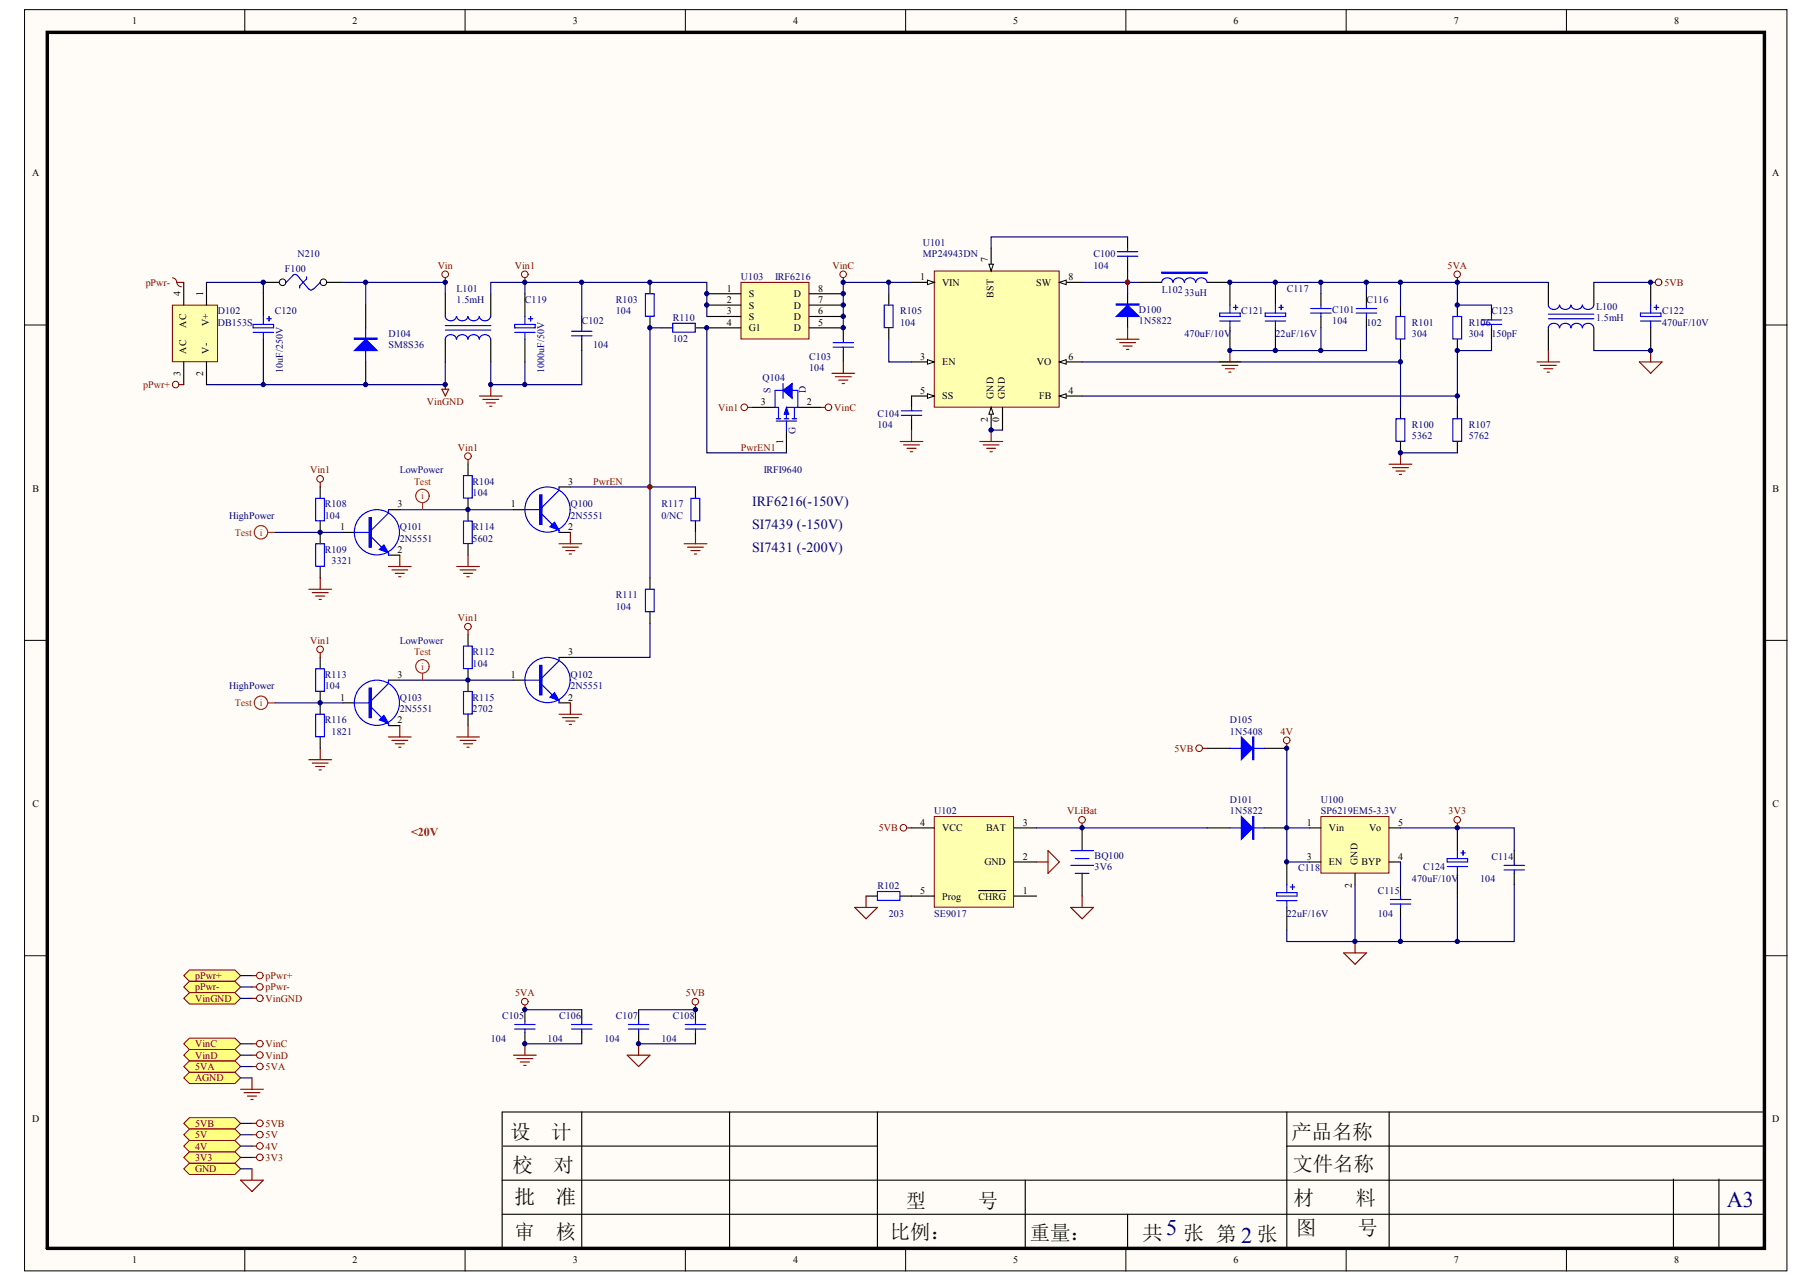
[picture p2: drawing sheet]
<svg xmlns="http://www.w3.org/2000/svg" width="297mm" height="210mm" viewBox="0 0 297 210" stroke-linecap="round" stroke-linejoin="round" font-family="sans-serif">
<defs><g id="words">
<text font-size="3.6" fill="#000080" x="282.3" y="197.3">A3</text>
<g font-size="3.3" fill="#080d02">
<text x="83.4" y="186.2">设</text>
<text x="83.8" y="191.6">校</text>
<text x="90.1" y="186.2">计</text>
<text x="90.5" y="191.6">对</text>
<text x="211.1" y="186.2">产品名称</text>
<text x="211.3" y="191.4">文件名称</text>
<text x="148.1" y="197.5">型</text>
<text x="159.9" y="197.5">号</text>
<text x="211.5" y="196.9">材</text>
<text x="221.6" y="196.9">料</text>
<text x="84.1" y="202.5">审</text>
<text x="90.8" y="202.5">核</text>
<text x="145.5" y="202.5">比例：</text>
<text x="168.3" y="202.7">重量：</text>
<text x="186.8" y="202.7">共5 张 第 2 张</text>
<text x="211.9" y="202">图</text>
<text x="221.9" y="202">号</text>
</g>
<g font-size="3.3">
<text x="84.1" y="196.8">批</text>
<text x="90.8" y="196.8">准</text>
</g>
<g font-size="2.3" fill="#000080">
<text x="123" y="82.7">IRF6216(-150V)</text>
<text x="123" y="86.5">SI7439 (-150V)</text>
<text x="123" y="90.2">SI7431 (-200V)</text>
</g>
<text font-size="2" fill="#f00" x="67.2" y="136.7">&lt;20V</text>
<g font-size="1.6">
<text x="21.6" y="4">1</text>
<text x="57.6" y="4">2</text>
<text x="93.6" y="4">3</text>
<text x="129.6" y="4">4</text>
<text x="165.7" y="4">5</text>
<text x="201.7" y="4">6</text>
<text x="237.7" y="4">7</text>
<text x="273.7" y="4">8</text>
<text x="5.3" y="28.8">A</text>
<text x="289.7" y="28.8">A</text>
<text x="118.8" y="47.7">1</text>
<text x="133.8" y="47.7">8</text>
<text x="150.4" y="45.8">1</text>
<text x="154" y="46.7">VIN</text>
<text x="161.5" y="42.8" transform="rotate(-90 161.5 42.8)">7</text>
<text x="169.4" y="46.7">SW</text>
<text x="174.7" y="45.8">8</text>
<text x="29.5" y="48.4" transform="rotate(-90 29.5 48.4)">4</text>
<text x="30.4" y="53.5" transform="rotate(-90 30.4 53.5)">AC</text>
<text x="33.2" y="48.4" transform="rotate(-90 33.2 48.4)">1</text>
<text x="34.1" y="53.3" transform="rotate(-90 34.1 53.3)">V+</text>
<text x="118.8" y="49.5">2</text>
<text x="118.8" y="51.4">3</text>
<text x="118.8" y="53.2">4</text>
<text x="122.4" y="48.6">S</text>
<text x="122.4" y="50.4">S</text>
<text x="122.4" y="52.3">S</text>
<text x="129.8" y="50.4">D</text>
<text x="129.8" y="48.6">D</text>
<text x="129.8" y="52.3">D</text>
<text x="133.8" y="49.5">7</text>
<text x="133.8" y="53.2">5</text>
<text x="133.8" y="51.4">6</text>
<text x="162.4" y="48.7" transform="rotate(-90 162.4 48.7)">BST</text>
<text x="30.4" y="57.9" transform="rotate(-90 30.4 57.9)">AC</text>
<text x="34.1" y="57.9" transform="rotate(-90 34.1 57.9)">V-</text>
<text x="122.4" y="54.2">G1</text>
<text x="129.8" y="54.2">D</text>
<text x="150.4" y="58.8">3</text>
<text x="154" y="59.7">EN</text>
<text x="169.5" y="59.7">VO</text>
<text x="174.7" y="58.8">6</text>
<text x="29.5" y="61.5" transform="rotate(-90 29.5 61.5)">3</text>
<text x="33.2" y="61.5" transform="rotate(-90 33.2 61.5)">2</text>
<text x="150.4" y="64.4">5</text>
<text x="154" y="65.3">SS</text>
<text x="162.4" y="65.3" transform="rotate(-90 162.4 65.3)">GND</text>
<text x="164.3" y="65.3" transform="rotate(-90 164.3 65.3)">GND</text>
<text x="169.9" y="65.3">FB</text>
<text x="174.7" y="64.4">4</text>
<text x="124.4" y="66.2">3</text>
<text x="131.9" y="66.2">2</text>
<text x="161.5" y="68.9" transform="rotate(-90 161.5 68.9)">2</text>
<text x="163.3" y="68.9" transform="rotate(-90 163.3 68.9)">0</text>
<text x="128" y="72.6" transform="rotate(-90 128 72.6)">1</text>
<text x="5.3" y="80.4">B</text>
<text x="65" y="83">3</text>
<text x="83.5" y="83">1</text>
<text x="92.9" y="79.2">3</text>
<text x="289.8" y="80.4">B</text>
<text x="55.6" y="86.7">1</text>
<text x="92.9" y="86.7">2</text>
<text x="65" y="90.4">2</text>
<text x="92.9" y="107.1">3</text>
<text x="65" y="110.8">3</text>
<text x="83.5" y="110.8">1</text>
<text x="55.6" y="114.5">1</text>
<text x="65" y="118.3">2</text>
<text x="92.9" y="114.5">2</text>
<text x="5.3" y="131.9">C</text>
<text x="289.8" y="131.9">C</text>
<text x="150.4" y="135">4</text>
<text x="154" y="135.9">VCC</text>
<text x="161.2" y="135.9">BAT</text>
<text x="167.2" y="135">3</text>
<text x="213.6" y="135">1</text>
<text x="217.2" y="135.9">Vin</text>
<text x="223.8" y="135.9">Vo</text>
<text x="228.6" y="135">5</text>
<text x="160.9" y="141.5">GND</text>
<text x="167.2" y="140.5">2</text>
<text x="213.6" y="140.5">3</text>
<text x="217.2" y="141.5">EN</text>
<text x="221.9" y="141.5" transform="rotate(-90 221.9 141.5)">GND</text>
<text x="222.6" y="141.5">BYP</text>
<text x="228.6" y="140.5">4</text>
<text x="150.4" y="146.1">5</text>
<text x="154" y="147.1">Prog</text>
<text x="160" y="147.1">CHRG</text>
<text x="167.2" y="146.1">1</text>
<text x="221" y="145.1" transform="rotate(-90 221 145.1)">2</text>
<text x="5.3" y="183.5">D</text>
<text x="289.7" y="183.5">D</text>
<text x="21.6" y="206.5">1</text>
<text x="57.6" y="206.5">2</text>
<text x="93.6" y="206.5">3</text>
<text x="129.6" y="206.5">4</text>
<text x="165.7" y="206.5">5</text>
<text x="201.7" y="206.5">6</text>
<text x="237.7" y="206.5">7</text>
<text x="273.7" y="206.5">8</text>
</g>
<g font-size="1.6" fill="#000080">
<text x="150.9" y="40.2">U101</text>
<text x="46.6" y="44.5">F100</text>
<text x="48.6" y="42.1">N210</text>
<text x="74.7" y="47.7">L101</text>
<text x="121.1" y="45.8">U103</text>
<text x="126.7" y="45.8">IRF6216</text>
<text x="150.9" y="42.1">MP24943DN</text>
<text x="178.8" y="42.1">C100</text>
<text x="178.8" y="43.9">104</text>
<text x="189.9" y="47.8">L102</text>
<text x="210.4" y="47.7">C117</text>
<text x="35.6" y="51.4">D102</text>
<text x="35.6" y="53.2">DB153S</text>
<text x="44.9" y="51.4">C120</text>
<text x="74.7" y="49.5">1.5mH</text>
<text x="85.8" y="49.5">C119</text>
<text x="95.1" y="53">C102</text>
<text x="100.7" y="49.5">R103</text>
<text x="100.7" y="51.4">104</text>
<text x="110" y="52.5">R110</text>
<text x="147.2" y="51.4">R105</text>
<text x="147.2" y="53.2">104</text>
<text x="186.2" y="51.2">D100</text>
<text x="186.2" y="53">1N5822</text>
<text x="193.6" y="48.4">33uH</text>
<text x="202.9" y="51.4">C121</text>
<text x="217.8" y="51.2">C101</text>
<text x="217.8" y="53">104</text>
<text x="223.4" y="49.5">C116</text>
<text x="223.4" y="53.2">102</text>
<text x="230.8" y="53.2">R101</text>
<text x="240.1" y="53.2">R106</text>
<text x="243.8" y="51.4">C123</text>
<text x="260.9" y="50.6">L100</text>
<text x="260.9" y="52.5">1.5mH</text>
<text x="271.7" y="51.4">C122</text>
<text x="271.7" y="53.2">470uF/10V</text>
<text x="63.5" y="55.1">D104</text>
<text x="63.5" y="56.9">SM8S36</text>
<text x="97" y="56.9">104</text>
<text x="110" y="55.8">102</text>
<text x="132.3" y="58.8">C103</text>
<text x="193.6" y="55.1">470uF/10V</text>
<text x="208.5" y="55.1">22uF/16V</text>
<text x="230.8" y="55.1">304</text>
<text x="240.1" y="55.1">304</text>
<text x="243.8" y="55.1">150pF</text>
<text x="46.2" y="61" transform="rotate(-90 46.2 61)">10uF/250V</text>
<text x="89" y="61" transform="rotate(-90 89 61)">1000uF/50V</text>
<text x="124.7" y="62.3">Q104</text>
<text x="126" y="64.2" transform="rotate(-90 126 64.2)">S</text>
<text x="131.7" y="64.2" transform="rotate(-90 131.7 64.2)">D</text>
<text x="132.3" y="60.7">104</text>
<text x="130.1" y="70.9" transform="rotate(-90 130.1 70.9)">G</text>
<text x="143.4" y="68.1">C104</text>
<text x="143.4" y="70">104</text>
<text x="230.8" y="70">R100</text>
<text x="230.8" y="71.8">5362</text>
<text x="240.1" y="70">R107</text>
<text x="240.1" y="71.8">5762</text>
<text x="65.4" y="77.4">LowPower</text>
<text x="124.8" y="77.4">IRFI9640</text>
<text x="53.1" y="83">R108</text>
<text x="77.3" y="79.2">R104</text>
<text x="77.3" y="81.1">104</text>
<text x="93.2" y="83">Q100</text>
<text x="108.1" y="83">R117</text>
<text x="37.5" y="84.8">HighPower</text>
<text x="53.1" y="84.8">104</text>
<text x="65.4" y="86.7">Q101</text>
<text x="65.4" y="88.5">2N5551</text>
<text x="77.3" y="86.7">R114</text>
<text x="77.3" y="88.5">5602</text>
<text x="93.2" y="84.8">2N5551</text>
<text x="108.1" y="84.8">0/NC</text>
<text x="53.1" y="90.4">R109</text>
<text x="54.2" y="92.2">3321</text>
<text x="100.7" y="97.8">R111</text>
<text x="100.7" y="99.7">104</text>
<text x="65.4" y="105.3">LowPower</text>
<text x="77.3" y="107.1">R112</text>
<text x="37.5" y="112.7">HighPower</text>
<text x="53.1" y="110.8">R113</text>
<text x="53.1" y="112.7">104</text>
<text x="77.3" y="109">104</text>
<text x="93.2" y="110.8">Q102</text>
<text x="93.2" y="112.7">2N5551</text>
<text x="53.1" y="118.3">R116</text>
<text x="65.4" y="114.5">Q103</text>
<text x="65.4" y="116.4">2N5551</text>
<text x="77.3" y="114.5">R115</text>
<text x="77.3" y="116.4">2702</text>
<text x="201.1" y="118.3">D105</text>
<text x="54.2" y="120.1">1821</text>
<text x="201.1" y="120.1">1N5408</text>
<text x="201.1" y="131.3">D101</text>
<text x="215.9" y="131.3">U100</text>
<text x="152.7" y="133.1">U102</text>
<text x="201.1" y="133.1">1N5822</text>
<text x="215.9" y="133.1">SP6219EM5-3.3V</text>
<text x="178.9" y="140.4">BQ100</text>
<text x="178.9" y="142.2">3V6</text>
<text x="212.2" y="142.4">C118</text>
<text x="232.7" y="142.2">C124</text>
<text x="243.8" y="140.5">C114</text>
<text x="143.4" y="145.4">R102</text>
<text x="145.3" y="149.8">203</text>
<text x="152.7" y="149.8">SE9017</text>
<text x="210.4" y="149.8">22uF/16V</text>
<text x="225.2" y="146.1">C115</text>
<text x="225.2" y="149.8">104</text>
<text x="230.8" y="144.3">470uF/10V</text>
<text x="242" y="144.3">104</text>
<text x="82.1" y="166.6">C105</text>
<text x="91.4" y="166.6">C106</text>
<text x="100.7" y="166.6">C107</text>
<text x="110" y="166.6">C108</text>
<text x="80.2" y="170.3">104</text>
<text x="89.5" y="170.3">104</text>
<text x="98.8" y="170.3">104</text>
<text x="108.1" y="170.3">104</text>
</g>
<g font-size="1.6" fill="#800000">
<text x="23.8" y="46.7">pPwr-</text>
<text x="71.6" y="43.9">Vin</text>
<text x="84.2" y="43.9">Vin1</text>
<text x="136.1" y="43.9">VinC</text>
<text x="236.7" y="43.9">5VA</text>
<text x="272.1" y="46.7">5VB</text>
<text x="23.4" y="63.4">pPwr+</text>
<text x="69.8" y="66.2">VinGND</text>
<text x="117.4" y="67.2">Vin1</text>
<text x="136.4" y="67.2">VinC</text>
<text x="50.7" y="77.4">Vin1</text>
<text x="74.9" y="73.7">Vin1</text>
<text x="121.1" y="73.7">PwrEN1</text>
<text x="97" y="79.2">PwrEN</text>
<text x="74.9" y="101.5">Vin1</text>
<text x="50.7" y="105.3">Vin1</text>
<text x="192" y="122.9">5VB</text>
<text x="209.4" y="120.1">4V</text>
<text x="143.7" y="135.9">5VB</text>
<text x="174.5" y="133.1">VLiBat</text>
<text x="236.8" y="133.1">3V3</text>
<text x="31.9" y="160.1">pPwr+</text>
<text x="31.9" y="161.9">pPwr-</text>
<text x="43.4" y="160.1">pPwr+</text>
<text x="43.4" y="161.9">pPwr-</text>
<text x="31.9" y="163.8">VinGND</text>
<text x="43.4" y="163.8">VinGND</text>
<text x="84.2" y="162.8">5VA</text>
<text x="112.1" y="162.8">5VB</text>
<text x="31.9" y="173.1">VinD</text>
<text x="31.9" y="171.2">VinC</text>
<text x="43.4" y="173.1">VinD</text>
<text x="43.4" y="171.2">VinC</text>
<text x="31.9" y="176.8">AGND</text>
<text x="31.9" y="174.9">5VA</text>
<text x="43.4" y="174.9">5VA</text>
<text x="31.9" y="184.2">5VB</text>
<text x="43.4" y="184.2">5VB</text>
<text x="31.9" y="191.6">GND</text>
<text x="31.9" y="189.8">3V3</text>
<text x="31.9" y="187.9">4V</text>
<text x="31.9" y="186.1">5V</text>
<text x="43.4" y="189.8">3V3</text>
<text x="43.4" y="187.9">4V</text>
<text x="43.4" y="186.1">5V</text>
</g>
<g font-size="1.6" fill="#f00">
<text x="67.7" y="79.2">Test</text>
<text x="68.9" y="81.7">i</text>
<text x="38.4" y="87.6">Test</text>
<text x="42.5" y="87.6">i</text>
<text x="67.7" y="107.1">Test</text>
<text x="68.9" y="109.5">i</text>
<text x="38.4" y="115.4">Test</text>
<text x="42.5" y="115.5">i</text>
</g>
</g></defs>
<g fill="#fffcf8" stroke="#000" stroke-width=".16">
<path d="M4 1.6h288.1v206.2h-288.1z"/>
<path d="M7.7 5.3h280.7v198.7h-280.7z"/>
</g>
<g fill="none" stroke="#000" stroke-width=".16">
<path d="M40 1.6v3.7M76 1.6v3.7M112 1.6v3.7M148 1.6v3.7M184.1 1.6v3.7M220.1 1.6v3.7M256.1 1.6v3.7M4 53.1h3.7M288.4 53.1h3.8M4 104.7h3.7M288.4 104.7h3.8M4 156.2h3.7"/>
<path d="M288.4 156.2h3.8M40 204.1v3.7M76 204.1v3.7M112 204.1v3.7M148 204.1v3.7M184.1 204.1v3.7M220.1 204.1v3.7M256.1 204.1v3.7"/>
</g>
<g fill="#000080" stroke="#000080" stroke-width=".16">
<circle cx="106.2" cy="79.6" r=".35"/>
<circle cx="184.3" cy="46.1" r=".35"/>
</g>
<path d="M7.7 5.3h280.7v198.8h-280.7z" fill="none" stroke="#000" stroke-width=".56"/>
<path d="M82.1 198.5h206.3M82.1 192.9h206.3M82.1 181.8h206.3M82.3 187.4h61.1M95.1 181.8v22.1" fill="none" stroke="#080d02" stroke-width=".19"/>
<g fill="none" stroke="#000" stroke-width=".19">
<path d="M43.1 48v3.7M43.1 55.5v3.7M43.1 46.2h3.7M59.8 49.9v3.7M59.8 59.2v3.7M82.1 181.8v22.3M119.3 181.8v22.3M143.4 181.8v22.3M167.6 192.9v11.2M184.3 198.5v5.6M210.4 187.4h78M210.4 181.8v22.3"/>
<path d="M227.1 181.8v22.3M273.6 192.7v11.2M281 192.7v11.2"/>
</g>
<path d="M41.4 53h3.3v.6h-3.3zM41.4 54.3h3.3M43.1 51.7v1.3M43.1 54.3v1.2M43.6 52.1h.8M44 51.7v.8M59.8 53.6v5.6" fill="none" stroke="#00f" stroke-width=".19"/>
<g fill="#00f" stroke="#00f" stroke-width=".19">
<path d="M57.9 57.3l1.9-1.8 1.8 1.8z"/>
<path d="M57.9 55.3h3.7v.2h-3.7z" fill-rule="evenodd"/>
</g>
<circle cx="46.2" cy="46.1" r=".54" fill="#fffcf8" stroke="#000" stroke-width=".16"/>
<path d="M52.3 46.2h3.8" fill="none" stroke="#000" stroke-width=".19"/>
<circle cx="52.9" cy="46.1" r=".53" fill="#fffcf8" stroke="#000" stroke-width=".16"/>
<g fill="none" stroke="#00f" stroke-width=".19">
<path d="M47.9 45l.4-.1 .3 .1 1.9 2.3M47.9 45l-1.1 1.2M50.1 45.2v.4l-1.1 1.1v.4M51.2 47.2a.35 .35 0 0 1-.7 .1M52.3 46.2l-1.1 1.1M72.8 54h7.4M72.8 53.2h7.4M74.6 51.7a.93 .93 0 0 1-.9 .7 .93 .93 0 0 1-.9-.7M74.6 55.5a.92 .92 0 0 0-.9-.8 .92 .92 0 0 0-.9 .8M76.5 51.7a.94 .94 0 0 1-.9 .7 .94 .94 0 0 1-.9-.7M76.5 55.5a.93 .93 0 0 0-.9-.8 .93 .93 0 0 0-.9 .8M78.3 51.7a.94 .94 0 0 1-.9 .7 .94 .94 0 0 1-.9-.7"/>
<path d="M78.3 55.5a.93 .93 0 0 0-.9-.8 .93 .93 0 0 0-.9 .8M80.2 51.7a.93 .93 0 0 1-.9 .7 .93 .93 0 0 1-.9-.7M80.2 55.5a.92 .92 0 0 0-.9-.8 .92 .92 0 0 0-.9 .8M84.1 53h3.4v.6h-3.4zM84.1 54.3h3.4M85.8 51.7v1.3M85.8 54.3v1.2M86.4 52.1h.7M86.7 51.7v.8M93.4 54.9h3.4M93.4 54.2h3.4M95.1 53.6v.6"/>
<path d="M95.1 54.9v.6M175 139.1h3.8M143.4 145.7h3.7v1.5h-3.7zM175 141.5h3.8M175.8 140.4h2.2M175.8 142.8h2.2"/>
</g>
<path d="M56.1 46.2h16.7v1.8M85.8 59.2v3.7M95.1 57.3v5.6h-14.9v-3.7" fill="none" stroke="#000080" stroke-width=".19"/>
<path d="M72.8 48v3.7M72.8 55.5v3.7M80.2 48v3.7M80.2 55.5v3.7M85.8 48v3.7M85.8 55.5v3.7M95.1 51.7v1.9M95.1 55.5v1.8M176.9 135.3v3.8M141.6 146.5h1.8M147.2 146.5h1.8M176.9 142.8v3.7" fill="none" stroke="#000" stroke-width=".19"/>
<g fill="none" stroke="#800000" stroke-width=".16">
<circle cx="72.8" cy="44.8" r=".54"/>
<circle cx="137.8" cy="44.8" r=".53"/>
<circle cx="210.3" cy="121" r=".54"/>
</g>
<path d="M72.8 45.4v.8M137.9 45.4v.8M78.4 64.7h3.7M78.9 65.3h2.6M79.5 65.9h1.5M80 66.4h.4M80.2 62.9v1.8M210.4 121.6v.7M175 148.3h3.8l-1.9 1.9zM176.9 146.5v1.8" fill="none" stroke="#800000" stroke-width=".19"/>
<path d="M152.7 133.5h13v14.8h-13z" fill="#ffffb0" stroke="#800000" stroke-width=".16"/>
<g fill="none" stroke="#000" stroke-width=".19">
<path d="M269.9 46.2v3.7M269.9 53.6v3.7M52.3 79.6v1.9M76.5 75.9v1.8M52.3 85.2v3.7M52.3 92.6v1.9M56.1 87h1.8M63.5 83.3h1.9M63.5 90.8h1.9M76.5 81.5v1.8M149 135.3h3.7M165.7 135.3h3.8"/>
<path d="M238.2 135.3v3.8M149 146.5h3.7M160 145.6h4.4M165.7 146.5h3.8M165.7 140.9h3.8M229 144.6v1.9M229 148.3v1.9M238.2 142.8v3.7"/>
</g>
<g fill="none" stroke="#800000" stroke-width=".19">
<path d="M268 59.2h3.7l-1.8 1.8zM269.9 46.2h.7M269.9 57.3v1.9M52.3 78.9v.7M76.5 75.1v.8M50.5 96.3h3.7M51 96.9h2.6M51.6 97.4h1.5M52.2 98h.3M52.3 94.5v1.8M63.5 92.6h3.7M64.1 93.2h2.6"/>
<path d="M64.6 93.7h1.5M65.2 94.3h.3M65.4 90.8v1.8M148.3 135.3h.7M171.3 139.1l1.9 1.8-1.9 1.9zM176.9 134.6v.7M139.7 148.3h3.7l-1.8 1.9zM141.6 146.5v1.8M169.5 140.9h1.8"/>
</g>
<g fill="none" stroke="#800000" stroke-width=".16">
<circle cx="271.1" cy="46.1" r=".54"/>
<circle cx="52.3" cy="78.3" r=".54"/>
<circle cx="76.5" cy="74.6" r=".54"/>
<circle cx="147.7" cy="135.3" r=".53"/>
<circle cx="176.9" cy="134" r=".54"/>
</g>
<path d="M59.8 46.2v3.7M65.4 83.3h18.5M169.5 135.3h27.9" fill="none" stroke="#000080" stroke-width=".19"/>
<g fill="none" stroke="#00f" stroke-width=".19">
<path d="M268.2 51.2h3.3v.5h-3.3zM268.2 52.5h3.3M269.9 49.9v1.3M269.9 52.5v1.1M270.4 50.3h.8M270.8 49.9v.7M75.8 77.7h1.4v3.7h-1.4zM51.6 81.5h1.4v3.6h-1.4zM51.6 88.9h1.4v3.7h-1.4zM57.9 87h2.8M60.7 87.8l1.7 1.7M63.5 83.3v.6l-2.8 2.8"/>
<path d="M63.5 90.4v.4M238.2 139.1v1.3M238.8 139.4h.8M239.2 139.1v.7M227.3 147h3.3M227.3 147.8h3.3M229 146.5v.5M229 147.8v.5M236.6 140.4h3.3v.5h-3.3zM236.6 141.7h3.3M238.2 141.7v1.1"/>
<circle cx="61.6" cy="87" r="3.7"/>
</g>
<g fill="#00f" stroke="#00f" stroke-width=".19">
<path d="M62 89.8l.8-.7 .7 1.3z"/>
<path d="M60.3 84.6h.4v4.9h-.4z" fill-rule="evenodd"/>
</g>
<path d="M215.9 133.5h11.2v9.2h-11.2z" fill="#ffffb0" stroke="#800000" stroke-width=".16"/>
<path d="M214.1 135.3h1.8M227.1 135.3h1.9M214.1 140.9h1.8M221.5 142.8v1.8M227.1 140.9h1.9" fill="none" stroke="#000" stroke-width=".19"/>
<path d="M229 140.9v3.7M229 150.2v3.7" fill="none" stroke="#000080" stroke-width=".19"/>
<path d="M238.2 134.6v.7M219.7 155.8h3.7l-1.9 1.8zM221.5 153.9v1.9" fill="none" stroke="#800000" stroke-width=".19"/>
<circle cx="238.2" cy="134" r=".53" fill="none" stroke="#800000" stroke-width=".16"/>
<path d="M30 159.5l1-.9h7.4l.9 .9-.9 .9h-7.4z" fill-rule="evenodd" fill="#ffff80" stroke="#800000" stroke-width=".16"/>
<circle cx="42.5" cy="159.5" r=".54" fill="none" stroke="#800000" stroke-width=".16"/>
<path d="M41.2 159.5h.7" fill="none" stroke="#800000" stroke-width=".19"/>
<path d="M39.3 159.5h1.9" fill="none" stroke="#000080" stroke-width=".19"/>
<path d="M30 161.3l1-.9h7.4l.9 .9-.9 1h-7.4z" fill-rule="evenodd" fill="#ffff80" stroke="#800000" stroke-width=".16"/>
<path d="M39.3 161.3h1.9" fill="none" stroke="#000080" stroke-width=".19"/>
<path d="M30 191.1l1-1h7.4l.9 1-.9 .9h-7.4z" fill-rule="evenodd" fill="#ffff80" stroke="#800000" stroke-width=".16"/>
<path d="M39.3 191.1h1.9" fill="none" stroke="#000080" stroke-width=".19"/>
<path d="M39.3 192.9h3.8l-1.9 1.9zM41.2 191.1v1.8" fill="none" stroke="#800000" stroke-width=".19"/>
<path d="M30 189.2l1-.9h7.4l.9 .9-.9 .9h-7.4z" fill-rule="evenodd" fill="#ffff80" stroke="#800000" stroke-width=".16"/>
<circle cx="42.5" cy="189.2" r=".54" fill="none" stroke="#800000" stroke-width=".16"/>
<path d="M41.2 189.2h.7" fill="none" stroke="#800000" stroke-width=".19"/>
<path d="M39.3 189.2h1.9" fill="none" stroke="#000080" stroke-width=".19"/>
<path d="M30 176.2l1-.9h7.4l.9 .9-.9 .9h-7.4z" fill-rule="evenodd" fill="#ffff80" stroke="#800000" stroke-width=".16"/>
<path d="M39.3 176.2h1.9" fill="none" stroke="#000080" stroke-width=".19"/>
<path d="M39.3 178.1h3.8M39.9 178.6h2.6M40.4 179.2h1.5M41 179.7h.4M41.2 176.2v1.9" fill="none" stroke="#800000" stroke-width=".19"/>
<path d="M30 163.2l1-.9h7.4l.9 .9-.9 .9h-7.4z" fill-rule="evenodd" fill="#ffff80" stroke="#800000" stroke-width=".16"/>
<g fill="none" stroke="#800000" stroke-width=".16">
<circle cx="42.5" cy="163.2" r=".54"/>
<circle cx="42.5" cy="161.3" r=".54"/>
</g>
<path d="M41.2 163.2h.7M41.2 161.3h.7" fill="none" stroke="#800000" stroke-width=".19"/>
<path d="M39.3 163.2h1.9" fill="none" stroke="#000080" stroke-width=".19"/>
<path d="M30 183.6l1-.9h7.4l.9 .9-.9 1h-7.4z" fill-rule="evenodd" fill="#ffff80" stroke="#800000" stroke-width=".16"/>
<circle cx="42.5" cy="183.6" r=".54" fill="none" stroke="#800000" stroke-width=".16"/>
<path d="M41.2 183.6h.7" fill="none" stroke="#800000" stroke-width=".19"/>
<path d="M39.3 183.6h1.9" fill="none" stroke="#000080" stroke-width=".19"/>
<path d="M30 187.4l1-1h7.4l.9 1-.9 .9h-7.4z" fill-rule="evenodd" fill="#ffff80" stroke="#800000" stroke-width=".16"/>
<circle cx="42.5" cy="187.3" r=".54" fill="none" stroke="#800000" stroke-width=".16"/>
<path d="M41.2 187.4h.7" fill="none" stroke="#800000" stroke-width=".19"/>
<path d="M39.3 187.4h1.9" fill="none" stroke="#000080" stroke-width=".19"/>
<path d="M30 174.4l1-1h7.4l.9 1-.9 .9h-7.4z" fill-rule="evenodd" fill="#ffff80" stroke="#800000" stroke-width=".16"/>
<circle cx="42.5" cy="174.3" r=".54" fill="none" stroke="#800000" stroke-width=".16"/>
<path d="M41.2 174.4h.7" fill="none" stroke="#800000" stroke-width=".19"/>
<path d="M39.3 174.4h1.9" fill="none" stroke="#000080" stroke-width=".19"/>
<path d="M30 185.5l1-.9h7.4l.9 .9-.9 .9h-7.4z" fill-rule="evenodd" fill="#ffff80" stroke="#800000" stroke-width=".16"/>
<circle cx="42.5" cy="185.5" r=".54" fill="none" stroke="#800000" stroke-width=".16"/>
<path d="M41.2 185.5h.7" fill="none" stroke="#800000" stroke-width=".19"/>
<path d="M39.3 185.5h1.9" fill="none" stroke="#000080" stroke-width=".19"/>
<path d="M30 172.5l1-.9h7.4l.9 .9-.9 .9h-7.4z" fill-rule="evenodd" fill="#ffff80" stroke="#800000" stroke-width=".16"/>
<circle cx="42.5" cy="172.5" r=".54" fill="none" stroke="#800000" stroke-width=".16"/>
<path d="M41.2 172.5h.7" fill="none" stroke="#800000" stroke-width=".19"/>
<path d="M39.3 172.5h1.9" fill="none" stroke="#000080" stroke-width=".19"/>
<path d="M30 170.6l1-.9h7.4l.9 .9-.9 1h-7.4z" fill-rule="evenodd" fill="#ffff80" stroke="#800000" stroke-width=".16"/>
<g fill="none" stroke="#800000" stroke-width=".16">
<circle cx="238.2" cy="44.8" r=".53"/>
<circle cx="42.5" cy="170.6" r=".54"/>
<circle cx="85.8" cy="163.7" r=".54"/>
<circle cx="113.7" cy="163.7" r=".53"/>
</g>
<path d="M238.2 45.4v.8M41.2 170.6h.7M83.9 172.5h3.8M84.5 173.1h2.6M85.1 173.6h1.5M85.6 174.2h.4M85.8 164.3v.8M85.8 170.6v1.9M102.5 172.5h3.8l-1.9 1.9zM104.4 170.6v1.9M113.7 164.3v.8" fill="none" stroke="#800000" stroke-width=".19"/>
<path d="M72.8 59.2v3.7h-39M260.6 46.2h9.3M260.6 57.3h9.3M229 135.3h18.5v3.8M247.5 144.6v9.3h-9.3M39.3 170.6h1.9M85.8 170.6h9.3M85.8 165.1h9.3M104.4 170.6h9.3M104.4 165.1h9.3" fill="none" stroke="#000080" stroke-width=".19"/>
<g fill="none" stroke="#000" stroke-width=".19">
<path d="M137.9 53.6v1.9M137.9 57.3v1.9M186.2 46.2h3.7M197.4 46.2h3.7M215.9 48v1.9M215.9 51.7v1.9M223.4 48v1.9M223.4 51.7v1.9M243.8 49.9v1.8M243.8 53.6v1.9M253.1 46.2v3.7M253.1 53.6v3.7"/>
<path d="M260.6 46.2v3.7M260.6 53.6v3.7M247.5 139.1v1.8M247.5 142.8v1.8M85.8 165.1v1.8M85.8 168.8v1.8M95.1 165.1v1.8M95.1 168.8v1.8M104.4 165.1v1.8M104.4 168.8v1.8M113.7 165.1v1.8M113.7 168.8v1.8"/>
</g>
<g fill="none" stroke="#00f" stroke-width=".19">
<path d="M136.2 56.8h3.3M136.2 56h3.3M137.9 55.5v.5M137.9 56.8v.5M191.7 46.2a.93 .93 0 0 0-.9-.8 .93 .93 0 0 0-.9 .8M193.6 46.2a.93 .93 0 0 0-.9-.8 .93 .93 0 0 0-.9 .8M195.4 46.2a.92 .92 0 0 0-.9-.8 .92 .92 0 0 0-.9 .8M197.3 46.2a.93 .93 0 0 0-.9-.8 .93 .93 0 0 0-.9 .8M214.3 50.4h3.3M214.3 51.2h3.3M215.9 49.9v.5M215.9 51.2v.5"/>
<path d="M221.7 50.4h3.3M221.7 51.2h3.3M223.4 49.9v.5M223.4 51.2v.5M242.2 52.3h3.3M242.2 53h3.3M243.8 51.7v.6M243.8 53v.6M253.1 52.1h7.5M253.1 51.4h7.5M254.9 49.9a.93 .93 0 0 1-.9 .7 .93 .93 0 0 1-.9-.7M254.9 53.6a.92 .92 0 0 0-.9-.8 .92 .92 0 0 0-.9 .8"/>
<path d="M256.8 49.9a.94 .94 0 0 1-.9 .7 .94 .94 0 0 1-.9-.7M256.8 53.6a.93 .93 0 0 0-.9-.8 .93 .93 0 0 0-.9 .8M258.7 49.9a.94 .94 0 0 1-.9 .7 .94 .94 0 0 1-1-.7M258.7 53.6a.93 .93 0 0 0-1-.8 .93 .93 0 0 0-.9 .8M260.5 49.9a.94 .94 0 0 1-.9 .7 .94 .94 0 0 1-.9-.7M260.5 53.6a.93 .93 0 0 0-.9-.8 .93 .93 0 0 0-.9 .8M245.9 142.2h3.3M245.9 141.5h3.3M247.5 140.9v.6M247.5 142.2v.6M84.1 168.2h3.4M84.1 167.5h3.4"/>
<path d="M85.8 166.9v.6M85.8 168.2v.6M93.4 168.2h3.4M93.4 167.5h3.4M95.1 166.9v.6M95.1 168.2v.6M102.7 168.2h3.4M102.7 167.5h3.4M104.4 166.9v.6M104.4 168.2v.6M112 168.2h3.4M112 167.5h3.4"/>
<path d="M113.7 166.9v.6M113.7 168.2v.6"/>
</g>
<path d="M189.9 44.5h7.5v.2h-7.5z" fill-rule="evenodd" fill="#00f" stroke="#00f" stroke-width=".19"/>
<path d="M152.7 44.3h20.4v22.3h-20.4z" fill="#ffffb0" stroke="#800000" stroke-width=".16"/>
<path d="M149 59.2h3.7" fill="none" stroke="#000" stroke-width=".19"/>
<path d="M151.6 58.8l1.1 .4-1.1 .3z" fill="#fffcf8" stroke="#000" stroke-width=".16"/>
<path d="M173.2 64.7h3.7" fill="none" stroke="#000" stroke-width=".19"/>
<path d="M173.2 64.7l1.1-.3v.7z" fill="#fffcf8" stroke="#000" stroke-width=".16"/>
<path d="M162 66.6v3.7" fill="none" stroke="#000" stroke-width=".19"/>
<path d="M162 66.6l.4 1.1h-.7z" fill="#fffcf8" stroke="#000" stroke-width=".16"/>
<path d="M149 64.7h3.7" fill="none" stroke="#000" stroke-width=".19"/>
<path d="M151.6 64.4l1.1 .3-1.1 .4z" fill="#fffcf8" stroke="#000" stroke-width=".16"/>
<path d="M162 40.6v3.7" fill="none" stroke="#000" stroke-width=".19"/>
<path d="M161.7 43.2h.7l-.4 1.1z" fill="#fffcf8" stroke="#000" stroke-width=".16"/>
<path d="M149 46.2h3.7" fill="none" stroke="#000" stroke-width=".19"/>
<path d="M151.6 45.8l1.1 .4-1.1 .3z" fill="#fffcf8" stroke="#000" stroke-width=".16"/>
<path d="M173.2 46.2h3.7" fill="none" stroke="#000" stroke-width=".19"/>
<path d="M173.2 46.2l1.1-.4v.7z" fill="#fffcf8" stroke="#000" stroke-width=".16"/>
<path d="M173.2 59.2h3.7" fill="none" stroke="#000" stroke-width=".19"/>
<path d="M173.2 59.2l1.1-.4v.7z" fill="#fffcf8" stroke="#000" stroke-width=".16"/>
<g fill="none" stroke="#000" stroke-width=".19">
<path d="M184.3 38.7v1.9M106.3 46.2v1.8M106.3 51.7v1.9M184.3 42.4v1.9M184.3 48v1.9M184.3 51.7v1.9M201.1 46.2v3.7M201.1 53.6v3.7M208.5 46.2v3.7M208.5 53.6v3.7M229 49.9v1.8M229 55.5v1.8"/>
<path d="M238.2 49.9v1.8M238.2 55.5v1.8M91.4 79.6h1.8M149 64.7v1.9M149 68.5v1.8M163.9 66.6v3.7M229 66.6v1.9M229 72.2v1.8M238.2 66.6v1.9M238.2 72.2v1.8M83.9 83.3h1.9M91.4 87h1.8"/>
<path d="M197.4 135.3h3.7M197.4 122.3h3.7M206.6 135.3h3.8M206.6 122.3h3.8M210.4 140.9v3.7M210.4 148.3v3.8"/>
</g>
<g fill="none" stroke="#00f" stroke-width=".19">
<path d="M105.5 48h1.4v3.7h-1.4zM182.7 41.9h3.3M182.7 41.1h3.3M184.3 40.6v.5M184.3 41.9v.5M199.4 52.5h3.3M199.4 51.2h3.3v.5h-3.3zM201.1 49.9v1.3M201.1 52.5v1.1M201.6 50.3h.8M202 49.9v.7M206.8 51.2h3.4v.5h-3.4z"/>
<path d="M206.8 52.5h3.4M208.5 49.9v1.3M208.5 52.5v1.1M209.1 50.3h.7M209.4 49.9v.7M228.2 51.7h1.5v3.7h-1.5zM237.5 51.7h1.5v3.7h-1.5zM91.4 79.6v.6l-2.8 2.7M147.3 67.9h3.4M147.3 67.2h3.4M149 66.6v.6M149 67.9v.6"/>
<path d="M228.2 68.5h1.5v3.6h-1.5zM237.5 68.5h1.5v3.6h-1.5zM85.8 83.3h2.8M88.6 84.1l1.7 1.6M91.4 86.7v.3M201.1 135.3h5.5M201.1 122.3h5.5M208.7 145.9h3.3v.6h-3.3zM208.7 147.2h3.3M210.4 144.6v1.3M210.4 147.2v1.1M210.9 145h.8"/>
<path d="M211.3 144.6v.8"/>
<circle cx="89.5" cy="83.3" r="3.7"/>
</g>
<g fill="none" stroke="#000080" stroke-width=".19">
<path d="M184.3 38.7h-22.3v1.9M176.9 46.2h9.3M184.3 44.3v3.7M201.1 46.2h52M215.9 46.2v1.8M215.9 53.6v3.7M223.4 53.6v3.7h-22.3M223.4 46.2v1.8M229 57.3v1.9h-52.1M229 46.2v3.7M229 59.2v7.4M238.2 46.2v3.7h5.6"/>
<path d="M243.8 55.5v1.8h-5.6v7.4h-61.3M162 70.3h1.9M229 74h9.2M238.2 64.7v1.9M210.4 122.3v13M214.1 135.3h-3.7v5.6h3.7M221.5 144.6v9.3M238.2 146.5v7.4h-27.8v-1.8"/>
</g>
<g fill="#00f" stroke="#00f" stroke-width=".19">
<path d="M89.9 86.1l.7-.7 .8 1.3z"/>
<path d="M202.9 133.5l1.9 1.8-1.9 1.9z"/>
<path d="M182.5 51.7l1.8-1.8 1.9 1.8z"/>
<path d="M202.9 120.5l1.9 1.8-1.9 1.9z"/>
<path d="M88.2 80.9h.4v4.8h-.4z" fill-rule="evenodd"/>
<path d="M204.8 133.5h.2v3.7h-.2z" fill-rule="evenodd"/>
<path d="M182.5 49.7h3.7v.2h-3.7z" fill-rule="evenodd"/>
<path d="M204.8 120.5h.2v3.7h-.2z" fill-rule="evenodd"/>
</g>
<g fill="none" stroke="#800000" stroke-width=".19">
<path d="M28.9 46.2h1.1M182.5 55.5h3.7M183 56h2.6M183.6 56.6h1.5M184.2 57.1h.3M184.3 53.6v1.9M199.2 59.2h3.7M199.8 59.7h2.6M201.1 57.3v1.9M251.3 59.2h3.7M251.8 59.7h2.6M253.1 57.3v1.9"/>
<path d="M29.3 62.9h.7M147.2 72.2h3.7M147.7 72.7h2.6M148.3 73.3h1.5M148.8 73.8h.4M149 70.3v1.9M160.2 72.2h3.7M160.7 72.7h2.6M161.3 73.3h1.5M161.8 73.8h.4M162 70.3v1.9M200.3 60.3h1.5"/>
<path d="M200.9 60.8h.4M227.1 75.9h3.7M227.7 76.4h2.6M228.2 77h1.5M228.8 77.6h.3M229 74v1.9M252.4 60.3h1.5M252.9 60.8h.4M91.4 88.9h3.7M91.9 89.5h2.6M92.5 90h1.5M93.1 90.6h.3"/>
<path d="M93.2 87v1.9M196.6 122.3h.8"/>
</g>
<circle cx="184.3" cy="46.1" r=".35" fill="#800000" stroke="#800000" stroke-width=".16"/>
<g fill="none" stroke="#800000" stroke-width=".16">
<path d="M28.2 45.4a.72 .72 0 0 1 .7 .8M28.9 46.2a.72 .72 0 0 0 .8 .7"/>
<circle cx="28.7" cy="62.9" r=".53"/>
<circle cx="196" cy="122.3" r=".54"/>
</g>
<path d="M28.2 49.9h7.4v9.2h-7.4z" fill="#ffffb0" stroke="#800000" stroke-width=".16"/>
<path d="M30 46.2v3.7M30 59.2v3.7M33.8 46.2v3.7M33.8 59.2v3.7" fill="none" stroke="#000" stroke-width=".19"/>
<path d="M33.8 46.2h9.3v1.8" fill="none" stroke="#000080" stroke-width=".19"/>
<path d="M72.2 63.6h1.2l-.6 1.1zM72.8 62.9v.7" fill="none" stroke="#800000" stroke-width=".19"/>
<path d="M121.1 46.2h11.1v9.2h-11.1z" fill="#ffffb0" stroke="#800000" stroke-width=".16"/>
<g fill="none" stroke="#000" stroke-width=".19">
<path d="M108.1 53.6h1.9M113.7 53.6h7.4M115.6 48h5.5M115.6 49.9h5.5M115.6 51.7h5.5M132.3 48h5.6M132.3 49.9h5.6M132.3 51.7h5.6M132.3 53.6h5.6M145.3 48v1.9M145.3 53.6v1.9M113.7 79.6v1.9"/>
<path d="M123 66.6h3.7M128.6 70.3v3.7M130.4 66.6h3.7M76.5 83.3v1.9M76.5 88.9v1.9M106.3 94.5v1.8M113.7 85.2v1.8M52.3 107.5v1.8M52.3 113v3.8M56.1 114.9h1.8M63.5 111.2h1.9M63.5 118.6h1.9"/>
<path d="M76.5 103.8v1.8M76.5 109.3v3.7M76.5 116.8v1.8M83.9 111.2h1.9M91.4 114.9h1.8M91.4 107.5h1.8M106.3 100v1.9M52.3 120.5v1.8"/>
</g>
<g fill="none" stroke="#000080" stroke-width=".19">
<path d="M43.1 59.2v3.7M80.2 48v-1.8h14.9v5.5M85.8 46.2v1.8M95.1 46.2h20.5v5.5M108.1 53.6h-1.8v40.9M115.6 53.6v20.4h13M145.3 55.5v3.7h3.7M145.3 46.2v1.8M149 46.2h-11.1v7.4M93.2 79.6h20.5M44.9 87h11.2M44.9 114.9h11.2"/>
<path d="M65.4 111.2h18.5M106.3 101.9v5.6h-13.1"/>
</g>
<g fill="none" stroke="#00f" stroke-width=".19">
<path d="M110 52.9h3.7v1.4h-3.7zM144.6 49.9h1.4v3.7h-1.4zM126.9 68.8h3.3M126.9 68.5h.7M127.3 68.5v-1.9h-.6v-2.8h3.7v2.8h-1.8v1.9M128 62.7v2.4M128.2 68.5h.7M128.6 68.8v1.5M129.5 68.5h.7M129.9 66.6v1.9M75.8 85.2h1.4v3.7h-1.4zM105.5 96.3h1.4v3.7h-1.4z"/>
<path d="M113 81.5h1.4v3.6h-1.4zM51.6 109.3h1.4v3.7h-1.4zM51.6 116.8h1.4v3.6h-1.4zM57.9 114.9h2.8M60.7 115.6l1.7 1.7M63.5 111.2v.5l-2.8 2.8M63.5 118.2v.4M75.8 105.6h1.4v3.7h-1.4zM75.8 113h1.4v3.7h-1.4zM85.8 111.2h2.8M88.6 111.9l1.7 1.7M91.4 107.5v.5l-2.8 2.8"/>
<path d="M91.4 114.5v.4"/>
<circle cx="61.6" cy="114.9" r="3.7"/>
<circle cx="89.5" cy="111.2" r="3.7"/>
</g>
<g fill="none" stroke="#800000" stroke-width=".19">
<path d="M85.8 45.4v.8M137.9 59.2v1.8M122.2 66.6h.8M134.1 66.6h.8M136 61h3.7M136.6 61.6h2.6M137.1 62.1h1.5M137.7 62.7h.3M74.7 92.6h3.7M75.2 93.2h2.6M75.8 93.7h1.5M76.3 94.3h.4"/>
<path d="M76.5 90.8v1.8M111.8 88.9h3.8M112.4 89.5h2.6M113 90h1.4M113.5 90.6h.4M113.7 87v1.9M52.3 106.7v.8M65.4 118.6v1.9M76.5 103v.8M76.5 118.6v1.9M91.4 116.8h3.7M91.9 117.3h2.6"/>
<path d="M92.5 117.9h1.5M93.1 118.4h.3M93.2 114.9v1.9M50.5 124.2h3.7M51 124.7h2.6M51.6 125.3h1.5M52.2 125.9h.3M52.3 122.3v1.9M63.5 120.5h3.7M64.1 121h2.6M64.6 121.6h1.5M65.2 122.1h.3"/>
<path d="M74.7 120.5h3.7M75.2 121h2.6M75.8 121.6h1.5M76.3 122.1h.4"/>
</g>
<g fill="none" stroke="#800000" stroke-width=".16">
<circle cx="85.8" cy="44.8" r=".54"/>
<circle cx="121.7" cy="66.6" r=".54"/>
<circle cx="135.4" cy="66.6" r=".54"/>
<circle cx="52.3" cy="106.2" r=".54"/>
<circle cx="76.5" cy="102.4" r=".54"/>
</g>
<g fill="#00f" stroke="#00f" stroke-width=".19">
<path d="M62 117.7l.8-.8 .7 1.3z"/>
<path d="M89.9 114l.7-.8 .8 1.3z"/>
<path d="M128 63.8l1.5-1.1v2.4z"/>
<path d="M60.3 112.5h.4v4.8h-.4z" fill-rule="evenodd"/>
<path d="M88.2 108.8h.4v4.8h-.4z" fill-rule="evenodd"/>
</g>
<g fill="none" stroke="#f00" stroke-width=".19">
<path d="M43.8 87h1.1M69.1 82.2v1.1M43.8 114.9h1.1M69.1 110.1v1.1"/>
<circle cx="42.7" cy="87" r="1.1"/>
<circle cx="69.1" cy="81.1" r="1.1"/>
<circle cx="42.7" cy="114.9" r="1.1"/>
<circle cx="69.1" cy="108.9" r="1.1"/>
</g>
<path d="M128.6 66.6l.3 1.1h-.7z" fill="#00f" stroke="#00f" stroke-width=".16"/>
<circle cx="106.2" cy="79.6" r=".35" fill="#800000" stroke="#800000" stroke-width=".16"/>
<g fill="#000080" stroke="#000080" stroke-width=".16">
<circle cx="43" cy="62.9" r=".35"/>
<circle cx="43" cy="46.1" r=".35"/>
<circle cx="52.3" cy="114.9" r=".35"/>
<circle cx="52.3" cy="87" r=".35"/>
<circle cx="59.8" cy="62.9" r=".35"/>
<circle cx="59.8" cy="46.1" r=".35"/>
<circle cx="72.8" cy="62.9" r=".35"/>
<circle cx="72.8" cy="46.1" r=".35"/>
<circle cx="76.5" cy="111.2" r=".35"/>
<circle cx="76.5" cy="83.3" r=".35"/>
<circle cx="80.2" cy="62.9" r=".35"/>
<circle cx="85.8" cy="170.6" r=".35"/>
<circle cx="85.8" cy="165" r=".35"/>
<circle cx="85.8" cy="62.9" r=".35"/>
<circle cx="85.8" cy="46.1" r=".35"/>
<circle cx="95.1" cy="46.1" r=".35"/>
<circle cx="104.4" cy="170.6" r=".35"/>
<circle cx="106.2" cy="53.6" r=".35"/>
<circle cx="106.2" cy="46.1" r=".35"/>
<circle cx="113.7" cy="165" r=".35"/>
<circle cx="115.5" cy="53.6" r=".35"/>
<circle cx="115.5" cy="49.9" r=".35"/>
<circle cx="115.5" cy="48" r=".35"/>
<circle cx="137.8" cy="53.6" r=".35"/>
<circle cx="137.8" cy="51.7" r=".35"/>
<circle cx="137.8" cy="49.9" r=".35"/>
<circle cx="137.8" cy="48" r=".35"/>
<circle cx="137.8" cy="46.1" r=".35"/>
<circle cx="145.3" cy="46.1" r=".35"/>
<circle cx="162" cy="70.3" r=".35"/>
<circle cx="176.9" cy="135.3" r=".35"/>
<circle cx="201" cy="57.3" r=".35"/>
<circle cx="201" cy="46.1" r=".35"/>
<circle cx="208.5" cy="57.3" r=".35"/>
<circle cx="208.5" cy="46.1" r=".35"/>
<circle cx="210.3" cy="140.9" r=".35"/>
<circle cx="210.3" cy="135.3" r=".35"/>
<circle cx="210.3" cy="122.3" r=".35"/>
<circle cx="215.9" cy="57.3" r=".35"/>
<circle cx="215.9" cy="46.1" r=".35"/>
<circle cx="221.5" cy="153.9" r=".35"/>
<circle cx="223.4" cy="46.1" r=".35"/>
<circle cx="228.9" cy="153.9" r=".35"/>
<circle cx="228.9" cy="74" r=".35"/>
<circle cx="228.9" cy="59.1" r=".35"/>
<circle cx="228.9" cy="46.1" r=".35"/>
<circle cx="238.2" cy="153.9" r=".35"/>
<circle cx="238.2" cy="135.3" r=".35"/>
<circle cx="238.2" cy="64.7" r=".35"/>
<circle cx="238.2" cy="57.3" r=".35"/>
<circle cx="238.2" cy="49.9" r=".35"/>
<circle cx="238.2" cy="46.1" r=".35"/>
<circle cx="269.8" cy="57.3" r=".35"/>
<circle cx="269.8" cy="46.1" r=".35"/>
</g>
<use href="#words"/>
</svg>
